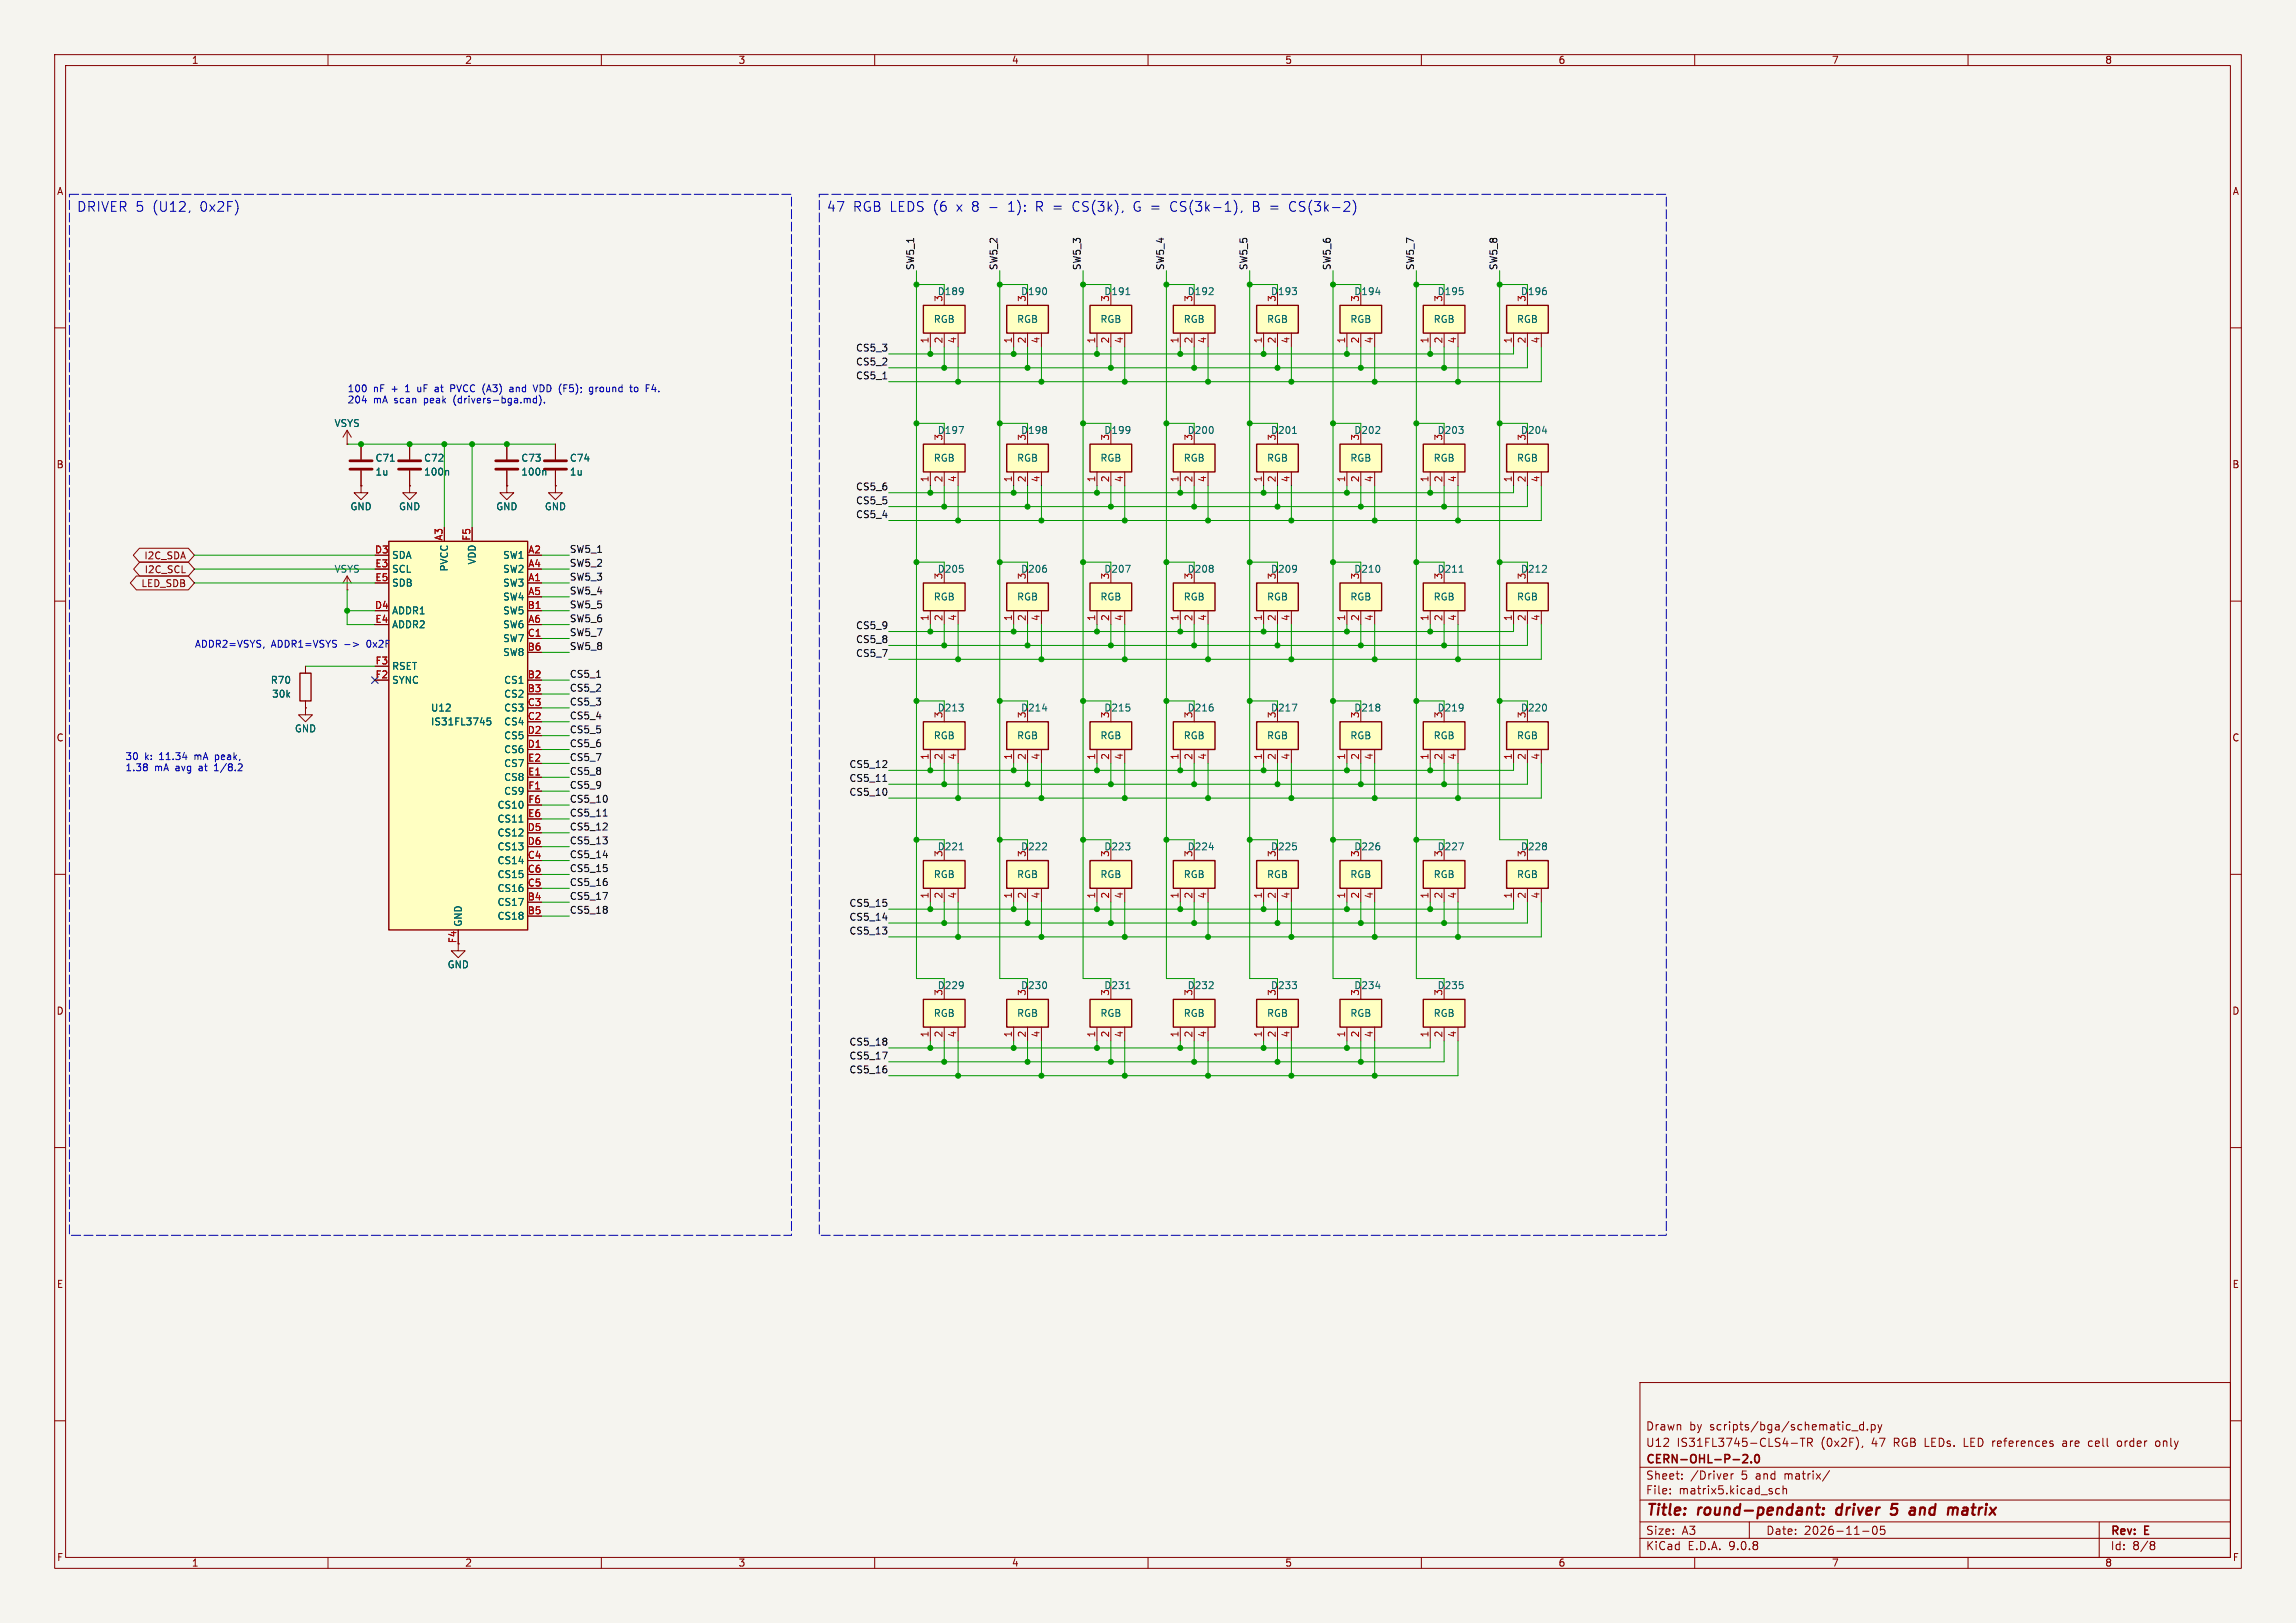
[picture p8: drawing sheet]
<svg xmlns="http://www.w3.org/2000/svg" width="420mm" height="297mm" viewBox="0 0 420 297" stroke-linecap="round" stroke-linejoin="round" font-family="sans-serif">
<defs><g id="words">
<g font-size="2.8" fill="#840000">
<text x="301" y="277.9">Title:</text>
<text x="310.6" y="277.9">round-pendant:</text>
<text x="336.8" y="277.9">driver</text>
<text x="347.6" y="277.9">5</text>
<text x="351.8" y="277.9">and</text>
<text x="359.6" y="277.9">matrix</text>
</g>
<g font-size="2.5" fill="#0000c2">
<text x="14" y="39">DRIVER 5</text>
<text x="27.9" y="39">(U12,</text>
<text x="36.6" y="39">0x2F)</text>
<text x="151.1" y="39">47</text>
<text x="156" y="39">RGB LEDS (6</text>
<text x="175.1" y="39">x 8</text>
<text x="181.1" y="39">-</text>
<text x="184.8" y="39">1):</text>
<text x="190" y="39">R =</text>
<text x="196.8" y="39">CS(3k),</text>
<text x="208.1" y="39">G =</text>
<text x="215" y="39">CS(3k-1),</text>
<text x="230.2" y="39">B =</text>
<text x="237.1" y="39">CS(3k-2)</text>
</g>
<g font-size="2.1" fill="#840000">
<text x="301" y="262">Drawn</text>
<text x="309" y="262">by</text>
<text x="312.8" y="262">scripts/bga/schematic_d.py</text>
<text x="301" y="268.2">CERN-OHL-P-2.0</text>
<text x="301" y="265">U12</text>
<text x="306.7" y="265">IS31FL3745-CLS4-TR</text>
<text x="333.2" y="265">(0x2F),</text>
<text x="342.5" y="265">47</text>
<text x="346.7" y="265">RGB LEDs.</text>
<text x="359.8" y="265">LED references</text>
<text x="378.2" y="265">are</text>
<text x="383" y="265">cell</text>
<text x="388.5" y="265">order</text>
<text x="395.6" y="265">only</text>
<text x="301" y="273.7">File:</text>
<text x="301" y="271">Sheet:</text>
<text x="307.1" y="273.7">matrix5.kicad_sch</text>
<text x="309.2" y="271">/Driver</text>
<text x="318.6" y="271">5</text>
<text x="321.3" y="271">and</text>
<text x="326.7" y="271">matrix/</text>
<text x="301" y="281.1">Size:</text>
<text x="307.6" y="281.1">A3</text>
<text x="323" y="281.1">Date:</text>
<text x="330" y="281.1">2026-11-05</text>
<text x="386" y="281.3">Rev:</text>
<text x="392.4" y="281.3">E</text>
<text x="301" y="283.9">KiCad</text>
<text x="308.7" y="283.9">E.D.A.</text>
<text x="316.3" y="283.9">9.0.8</text>
<text x="386" y="283.9">Id:</text>
<text x="390.1" y="283.9">8/8</text>
</g>
<g font-size="1.8" fill="#840000">
<text x="35" y="11.9">1</text>
<text x="85" y="11.9">2</text>
<text x="135" y="11.9">3</text>
<text x="185" y="11.9">4</text>
<text x="235" y="11.9">5</text>
<text x="285" y="11.9">6</text>
<text x="335" y="11.9">7</text>
<text x="385" y="11.9">8</text>
<text x="10.3" y="35.9">A</text>
<text x="408.3" y="35.9">A</text>
<text x="10.3" y="85.9">B</text>
<text x="408.2" y="85.9">B</text>
<text x="25.8" y="107.6">LED_SDB</text>
<text x="26.3" y="102.6">I2C_SDA</text>
<text x="26.4" y="105.1">I2C_SCL</text>
<text x="10.3" y="135.9">C</text>
<text x="408.2" y="135.9">C</text>
<text x="10.3" y="185.9">D</text>
<text x="408.2" y="185.9">D</text>
<text x="10.3" y="235.9">E</text>
<text x="408.3" y="235.9">E</text>
<text x="10.3" y="285.9">F</text>
<text x="35" y="286.9">1</text>
<text x="85" y="286.9">2</text>
<text x="135" y="286.9">3</text>
<text x="185" y="286.9">4</text>
<text x="235" y="286.9">5</text>
<text x="285" y="286.9">6</text>
<text x="335" y="286.9">7</text>
<text x="385" y="286.9">8</text>
<text x="408.3" y="285.9">F</text>
</g>
<g font-size="1.8" fill="#0f0f0f">
<text x="167.3" y="49.5" transform="rotate(-90 167.3 49.5)">SW5_1</text>
<text x="182.5" y="49.5" transform="rotate(-90 182.5 49.5)">SW5_2</text>
<text x="197.8" y="49.5" transform="rotate(-90 197.8 49.5)">SW5_3</text>
<text x="213" y="49.5" transform="rotate(-90 213 49.5)">SW5_4</text>
<text x="228.3" y="49.5" transform="rotate(-90 228.3 49.5)">SW5_5</text>
<text x="243.5" y="49.5" transform="rotate(-90 243.5 49.5)">SW5_6</text>
<text x="258.7" y="49.5" transform="rotate(-90 258.7 49.5)">SW5_7</text>
<text x="274" y="49.5" transform="rotate(-90 274 49.5)">SW5_8</text>
<text x="156.5" y="64.4">CS5_3</text>
<text x="156.5" y="67">CS5_2</text>
<text x="156.5" y="69.5">CS5_1</text>
<text x="156.5" y="89.8">CS5_6</text>
<text x="156.5" y="94.9">CS5_4</text>
<text x="156.5" y="92.4">CS5_5</text>
<text x="104.1" y="101.3">SW5_1</text>
<text x="104.1" y="106.3">SW5_3</text>
<text x="104.1" y="103.8">SW5_2</text>
<text x="104.1" y="114">SW5_6</text>
<text x="104.1" y="111.4">SW5_5</text>
<text x="104.1" y="108.9">SW5_4</text>
<text x="104.1" y="119">SW5_8</text>
<text x="104.1" y="116.5">SW5_7</text>
<text x="156.5" y="115.2">CS5_9</text>
<text x="156.5" y="117.8">CS5_8</text>
<text x="104.1" y="124.1">CS5_1</text>
<text x="156.5" y="120.3">CS5_7</text>
<text x="104.1" y="129.2">CS5_3</text>
<text x="104.1" y="126.7">CS5_2</text>
<text x="104.1" y="131.7">CS5_4</text>
<text x="104.1" y="136.8">CS5_6</text>
<text x="104.1" y="134.3">CS5_5</text>
<text x="104.1" y="139.4">CS5_7</text>
<text x="104.1" y="141.9">CS5_8</text>
<text x="155.3" y="140.6">CS5_12</text>
<text x="155.3" y="143.2">CS5_11</text>
<text x="104.1" y="149.5">CS5_11</text>
<text x="104.1" y="147">CS5_10</text>
<text x="104.1" y="144.4">CS5_9</text>
<text x="155.3" y="145.7">CS5_10</text>
<text x="104.1" y="154.6">CS5_13</text>
<text x="104.1" y="152.1">CS5_12</text>
<text x="104.1" y="157.1">CS5_14</text>
<text x="104.1" y="159.7">CS5_15</text>
<text x="104.1" y="164.8">CS5_17</text>
<text x="104.1" y="167.3">CS5_18</text>
<text x="104.1" y="162.2">CS5_16</text>
<text x="155.3" y="166">CS5_15</text>
<text x="155.3" y="168.6">CS5_14</text>
<text x="155.3" y="171.1">CS5_13</text>
<text x="155.3" y="191.4">CS5_18</text>
<text x="155.3" y="196.5">CS5_16</text>
<text x="155.3" y="194">CS5_17</text>
</g>
<g font-size="1.8" fill="#006464">
<text x="170.7" y="59.3">RGB</text>
<text x="171.4" y="54.2">D189</text>
<text x="172.5" y="55.3" transform="rotate(-90 172.5 55.3)">3</text>
<text x="186" y="59.3">RGB</text>
<text x="186.7" y="54.2">D190</text>
<text x="187.7" y="55.3" transform="rotate(-90 187.7 55.3)">3</text>
<text x="201.2" y="59.3">RGB</text>
<text x="201.9" y="54.2">D191</text>
<text x="202.9" y="55.3" transform="rotate(-90 202.9 55.3)">3</text>
<text x="216.4" y="59.3">RGB</text>
<text x="217.2" y="54.2">D192</text>
<text x="218.2" y="55.3" transform="rotate(-90 218.2 55.3)">3</text>
<text x="231.7" y="59.3">RGB</text>
<text x="232.4" y="54.2">D193</text>
<text x="233.4" y="55.3" transform="rotate(-90 233.4 55.3)">3</text>
<text x="246.9" y="59.3">RGB</text>
<text x="247.6" y="54.2">D194</text>
<text x="248.7" y="55.3" transform="rotate(-90 248.7 55.3)">3</text>
<text x="262.2" y="59.3">RGB</text>
<text x="262.9" y="54.2">D195</text>
<text x="263.9" y="55.3" transform="rotate(-90 263.9 55.3)">3</text>
<text x="277.4" y="59.3">RGB</text>
<text x="278.1" y="54.2">D196</text>
<text x="279.1" y="55.3" transform="rotate(-90 279.1 55.3)">3</text>
<text x="61.1" y="78.3">VSYS</text>
<text x="171.4" y="79.6">D197</text>
<text x="172.5" y="80.7" transform="rotate(-90 172.5 80.7)">3</text>
<text x="186.7" y="79.6">D198</text>
<text x="187.7" y="80.7" transform="rotate(-90 187.7 80.7)">3</text>
<text x="201.9" y="79.6">D199</text>
<text x="202.9" y="80.7" transform="rotate(-90 202.9 80.7)">3</text>
<text x="217.2" y="79.6">D200</text>
<text x="218.2" y="80.7" transform="rotate(-90 218.2 80.7)">3</text>
<text x="232.4" y="79.6">D201</text>
<text x="233.4" y="80.7" transform="rotate(-90 233.4 80.7)">3</text>
<text x="247.6" y="79.6">D202</text>
<text x="248.7" y="80.7" transform="rotate(-90 248.7 80.7)">3</text>
<text x="262.9" y="79.6">D203</text>
<text x="263.9" y="80.7" transform="rotate(-90 263.9 80.7)">3</text>
<text x="278.1" y="79.6">D204</text>
<text x="279.1" y="80.7" transform="rotate(-90 279.1 80.7)">3</text>
<text x="68.6" y="87.2">1u</text>
<text x="68.6" y="84.7">C71</text>
<text x="77.5" y="87.2">100n</text>
<text x="77.5" y="84.7">C72</text>
<text x="95.3" y="87.2">100n</text>
<text x="95.3" y="84.7">C73</text>
<text x="104.1" y="87.2">1u</text>
<text x="104.1" y="84.7">C74</text>
<text x="170.7" y="84.7">RGB</text>
<text x="186" y="84.7">RGB</text>
<text x="201.2" y="84.7">RGB</text>
<text x="216.4" y="84.7">RGB</text>
<text x="231.7" y="84.7">RGB</text>
<text x="246.9" y="84.7">RGB</text>
<text x="262.2" y="84.7">RGB</text>
<text x="277.4" y="84.7">RGB</text>
<text x="64" y="93.6">GND</text>
<text x="72.9" y="93.6">GND</text>
<text x="90.7" y="93.6">GND</text>
<text x="99.6" y="93.6">GND</text>
<text x="61.1" y="105">VSYS</text>
<text x="71.6" y="102.5">SDA</text>
<text x="71.6" y="105">SCL</text>
<text x="71.6" y="107.5">SDB</text>
<text x="82.1" y="104.7" transform="rotate(-90 82.1 104.7)">PVCC</text>
<text x="87.2" y="103.4" transform="rotate(-90 87.2 103.4)">VDD</text>
<text x="91.9" y="102.5">SW1</text>
<text x="91.9" y="105">SW2</text>
<text x="91.9" y="107.5">SW3</text>
<text x="171.4" y="105">D205</text>
<text x="172.5" y="106.1" transform="rotate(-90 172.5 106.1)">3</text>
<text x="186.7" y="105">D206</text>
<text x="187.7" y="106.1" transform="rotate(-90 187.7 106.1)">3</text>
<text x="201.9" y="105">D207</text>
<text x="202.9" y="106.1" transform="rotate(-90 202.9 106.1)">3</text>
<text x="217.2" y="105">D208</text>
<text x="218.2" y="106.1" transform="rotate(-90 218.2 106.1)">3</text>
<text x="232.4" y="105">D209</text>
<text x="233.4" y="106.1" transform="rotate(-90 233.4 106.1)">3</text>
<text x="247.6" y="105">D210</text>
<text x="248.7" y="106.1" transform="rotate(-90 248.7 106.1)">3</text>
<text x="262.9" y="105">D211</text>
<text x="263.9" y="106.1" transform="rotate(-90 263.9 106.1)">3</text>
<text x="278.1" y="105">D212</text>
<text x="279.1" y="106.1" transform="rotate(-90 279.1 106.1)">3</text>
<text x="71.6" y="112.6">ADDR1</text>
<text x="91.9" y="110.1">SW4</text>
<text x="91.9" y="112.6">SW5</text>
<text x="170.7" y="110.1">RGB</text>
<text x="186" y="110.1">RGB</text>
<text x="201.2" y="110.1">RGB</text>
<text x="216.4" y="110.1">RGB</text>
<text x="231.7" y="110.1">RGB</text>
<text x="246.9" y="110.1">RGB</text>
<text x="262.2" y="110.1">RGB</text>
<text x="277.4" y="110.1">RGB</text>
<text x="71.6" y="115.2">ADDR2</text>
<text x="91.9" y="115.2">SW6</text>
<text x="91.9" y="117.7">SW7</text>
<text x="49.4" y="125.3">R70</text>
<text x="71.6" y="122.8">RSET</text>
<text x="71.6" y="125.3">SYNC</text>
<text x="91.9" y="120.2">SW8</text>
<text x="92.1" y="125.3">CS1</text>
<text x="49.7" y="127.9">30k</text>
<text x="78.7" y="130.4">U12</text>
<text x="92.1" y="127.9">CS2</text>
<text x="92.1" y="130.4">CS3</text>
<text x="171.4" y="130.4">D213</text>
<text x="172.5" y="131.5" transform="rotate(-90 172.5 131.5)">3</text>
<text x="186.7" y="130.4">D214</text>
<text x="187.7" y="131.5" transform="rotate(-90 187.7 131.5)">3</text>
<text x="201.9" y="130.4">D215</text>
<text x="202.9" y="131.5" transform="rotate(-90 202.9 131.5)">3</text>
<text x="217.2" y="130.4">D216</text>
<text x="218.2" y="131.5" transform="rotate(-90 218.2 131.5)">3</text>
<text x="232.4" y="130.4">D217</text>
<text x="233.4" y="131.5" transform="rotate(-90 233.4 131.5)">3</text>
<text x="247.6" y="130.4">D218</text>
<text x="248.7" y="131.5" transform="rotate(-90 248.7 131.5)">3</text>
<text x="262.9" y="130.4">D219</text>
<text x="263.9" y="131.5" transform="rotate(-90 263.9 131.5)">3</text>
<text x="278.1" y="130.4">D220</text>
<text x="279.1" y="131.5" transform="rotate(-90 279.1 131.5)">3</text>
<text x="53.8" y="134.2">GND</text>
<text x="78.7" y="132.9">IS31FL3745</text>
<text x="92.1" y="132.9">CS4</text>
<text x="92.1" y="135.5">CS5</text>
<text x="170.7" y="135.5">RGB</text>
<text x="186" y="135.5">RGB</text>
<text x="201.2" y="135.5">RGB</text>
<text x="216.4" y="135.5">RGB</text>
<text x="231.7" y="135.5">RGB</text>
<text x="246.9" y="135.5">RGB</text>
<text x="262.2" y="135.5">RGB</text>
<text x="277.4" y="135.5">RGB</text>
<text x="92.1" y="138">CS6</text>
<text x="92.1" y="140.6">CS7</text>
<text x="92.1" y="143.1">CS8</text>
<text x="90.9" y="148.2">CS10</text>
<text x="92.1" y="145.6">CS9</text>
<text x="90.9" y="150.7">CS11</text>
<text x="90.9" y="153.3">CS12</text>
<text x="90.9" y="155.8">CS13</text>
<text x="171.4" y="155.8">D221</text>
<text x="186.7" y="155.8">D222</text>
<text x="201.9" y="155.8">D223</text>
<text x="217.2" y="155.8">D224</text>
<text x="232.4" y="155.8">D225</text>
<text x="247.6" y="155.8">D226</text>
<text x="262.9" y="155.8">D227</text>
<text x="278.1" y="155.8">D228</text>
<text x="90.9" y="158.3">CS14</text>
<text x="90.9" y="160.9">CS15</text>
<text x="170.7" y="160.9">RGB</text>
<text x="172.5" y="156.9" transform="rotate(-90 172.5 156.9)">3</text>
<text x="186" y="160.9">RGB</text>
<text x="187.7" y="156.9" transform="rotate(-90 187.7 156.9)">3</text>
<text x="201.2" y="160.9">RGB</text>
<text x="202.9" y="156.9" transform="rotate(-90 202.9 156.9)">3</text>
<text x="216.4" y="160.9">RGB</text>
<text x="218.2" y="156.9" transform="rotate(-90 218.2 156.9)">3</text>
<text x="231.7" y="160.9">RGB</text>
<text x="233.4" y="156.9" transform="rotate(-90 233.4 156.9)">3</text>
<text x="246.9" y="160.9">RGB</text>
<text x="248.7" y="156.9" transform="rotate(-90 248.7 156.9)">3</text>
<text x="262.2" y="160.9">RGB</text>
<text x="263.9" y="156.9" transform="rotate(-90 263.9 156.9)">3</text>
<text x="277.4" y="160.9">RGB</text>
<text x="279.1" y="156.9" transform="rotate(-90 279.1 156.9)">3</text>
<text x="90.9" y="163.4">CS16</text>
<text x="90.9" y="166">CS17</text>
<text x="84.7" y="169.7" transform="rotate(-90 84.7 169.7)">GND</text>
<text x="90.9" y="168.5">CS18</text>
<text x="81.8" y="177.4">GND</text>
<text x="171.4" y="181.2">D229</text>
<text x="172.5" y="182.3" transform="rotate(-90 172.5 182.3)">3</text>
<text x="186.7" y="181.2">D230</text>
<text x="187.7" y="182.3" transform="rotate(-90 187.7 182.3)">3</text>
<text x="201.9" y="181.2">D231</text>
<text x="202.9" y="182.3" transform="rotate(-90 202.9 182.3)">3</text>
<text x="217.2" y="181.2">D232</text>
<text x="218.2" y="182.3" transform="rotate(-90 218.2 182.3)">3</text>
<text x="232.4" y="181.2">D233</text>
<text x="233.4" y="182.3" transform="rotate(-90 233.4 182.3)">3</text>
<text x="247.6" y="181.2">D234</text>
<text x="248.7" y="182.3" transform="rotate(-90 248.7 182.3)">3</text>
<text x="262.9" y="181.2">D235</text>
<text x="263.9" y="182.3" transform="rotate(-90 263.9 182.3)">3</text>
<text x="170.7" y="186.3">RGB</text>
<text x="186" y="186.3">RGB</text>
<text x="201.2" y="186.3">RGB</text>
<text x="216.4" y="186.3">RGB</text>
<text x="231.7" y="186.3">RGB</text>
<text x="246.9" y="186.3">RGB</text>
<text x="262.2" y="186.3">RGB</text>
</g>
<g font-size="1.8" fill="#a90000">
<text x="169.9" y="62.9" transform="rotate(-90 169.9 62.9)">1</text>
<text x="172.5" y="62.9" transform="rotate(-90 172.5 62.9)">2</text>
<text x="175" y="62.9" transform="rotate(-90 175 62.9)">4</text>
<text x="185.2" y="62.9" transform="rotate(-90 185.2 62.9)">1</text>
<text x="187.7" y="62.9" transform="rotate(-90 187.7 62.9)">2</text>
<text x="190.2" y="62.9" transform="rotate(-90 190.2 62.9)">4</text>
<text x="200.4" y="62.9" transform="rotate(-90 200.4 62.9)">1</text>
<text x="202.9" y="62.9" transform="rotate(-90 202.9 62.9)">2</text>
<text x="205.5" y="62.9" transform="rotate(-90 205.5 62.9)">4</text>
<text x="215.6" y="62.9" transform="rotate(-90 215.6 62.9)">1</text>
<text x="218.2" y="62.9" transform="rotate(-90 218.2 62.9)">2</text>
<text x="220.7" y="62.9" transform="rotate(-90 220.7 62.9)">4</text>
<text x="230.9" y="62.9" transform="rotate(-90 230.9 62.9)">1</text>
<text x="233.4" y="62.9" transform="rotate(-90 233.4 62.9)">2</text>
<text x="236" y="62.9" transform="rotate(-90 236 62.9)">4</text>
<text x="246.1" y="62.9" transform="rotate(-90 246.1 62.9)">1</text>
<text x="248.7" y="62.9" transform="rotate(-90 248.7 62.9)">2</text>
<text x="251.2" y="62.9" transform="rotate(-90 251.2 62.9)">4</text>
<text x="261.4" y="62.9" transform="rotate(-90 261.4 62.9)">1</text>
<text x="263.9" y="62.9" transform="rotate(-90 263.9 62.9)">2</text>
<text x="266.4" y="62.9" transform="rotate(-90 266.4 62.9)">4</text>
<text x="276.6" y="62.9" transform="rotate(-90 276.6 62.9)">1</text>
<text x="279.1" y="62.9" transform="rotate(-90 279.1 62.9)">2</text>
<text x="281.7" y="62.9" transform="rotate(-90 281.7 62.9)">4</text>
<text x="169.9" y="88.3" transform="rotate(-90 169.9 88.3)">1</text>
<text x="172.5" y="88.3" transform="rotate(-90 172.5 88.3)">2</text>
<text x="175" y="88.3" transform="rotate(-90 175 88.3)">4</text>
<text x="185.2" y="88.3" transform="rotate(-90 185.2 88.3)">1</text>
<text x="187.7" y="88.3" transform="rotate(-90 187.7 88.3)">2</text>
<text x="190.2" y="88.3" transform="rotate(-90 190.2 88.3)">4</text>
<text x="200.4" y="88.3" transform="rotate(-90 200.4 88.3)">1</text>
<text x="202.9" y="88.3" transform="rotate(-90 202.9 88.3)">2</text>
<text x="205.5" y="88.3" transform="rotate(-90 205.5 88.3)">4</text>
<text x="215.6" y="88.3" transform="rotate(-90 215.6 88.3)">1</text>
<text x="218.2" y="88.3" transform="rotate(-90 218.2 88.3)">2</text>
<text x="220.7" y="88.3" transform="rotate(-90 220.7 88.3)">4</text>
<text x="230.9" y="88.3" transform="rotate(-90 230.9 88.3)">1</text>
<text x="233.4" y="88.3" transform="rotate(-90 233.4 88.3)">2</text>
<text x="236" y="88.3" transform="rotate(-90 236 88.3)">4</text>
<text x="246.1" y="88.3" transform="rotate(-90 246.1 88.3)">1</text>
<text x="248.7" y="88.3" transform="rotate(-90 248.7 88.3)">2</text>
<text x="251.2" y="88.3" transform="rotate(-90 251.2 88.3)">4</text>
<text x="261.4" y="88.3" transform="rotate(-90 261.4 88.3)">1</text>
<text x="263.9" y="88.3" transform="rotate(-90 263.9 88.3)">2</text>
<text x="266.4" y="88.3" transform="rotate(-90 266.4 88.3)">4</text>
<text x="276.6" y="88.3" transform="rotate(-90 276.6 88.3)">1</text>
<text x="279.1" y="88.3" transform="rotate(-90 279.1 88.3)">2</text>
<text x="281.7" y="88.3" transform="rotate(-90 281.7 88.3)">4</text>
<text x="68.5" y="101.3">D3</text>
<text x="81" y="99" transform="rotate(-90 81 99)">A3</text>
<text x="86.1" y="99" transform="rotate(-90 86.1 99)">F5</text>
<text x="96.5" y="101.3">A2</text>
<text x="68.6" y="103.9">E3</text>
<text x="68.6" y="106.4">E5</text>
<text x="96.5" y="103.9">A4</text>
<text x="96.5" y="106.4">A1</text>
<text x="68.5" y="111.5">D4</text>
<text x="96.4" y="111.5">B1</text>
<text x="96.5" y="109">A5</text>
<text x="169.9" y="113.7" transform="rotate(-90 169.9 113.7)">1</text>
<text x="172.5" y="113.7" transform="rotate(-90 172.5 113.7)">2</text>
<text x="175" y="113.7" transform="rotate(-90 175 113.7)">4</text>
<text x="185.2" y="113.7" transform="rotate(-90 185.2 113.7)">1</text>
<text x="187.7" y="113.7" transform="rotate(-90 187.7 113.7)">2</text>
<text x="190.2" y="113.7" transform="rotate(-90 190.2 113.7)">4</text>
<text x="200.4" y="113.7" transform="rotate(-90 200.4 113.7)">1</text>
<text x="202.9" y="113.7" transform="rotate(-90 202.9 113.7)">2</text>
<text x="205.5" y="113.7" transform="rotate(-90 205.5 113.7)">4</text>
<text x="215.6" y="113.7" transform="rotate(-90 215.6 113.7)">1</text>
<text x="218.2" y="113.7" transform="rotate(-90 218.2 113.7)">2</text>
<text x="220.7" y="113.7" transform="rotate(-90 220.7 113.7)">4</text>
<text x="230.9" y="113.7" transform="rotate(-90 230.9 113.7)">1</text>
<text x="233.4" y="113.7" transform="rotate(-90 233.4 113.7)">2</text>
<text x="236" y="113.7" transform="rotate(-90 236 113.7)">4</text>
<text x="246.1" y="113.7" transform="rotate(-90 246.1 113.7)">1</text>
<text x="248.7" y="113.7" transform="rotate(-90 248.7 113.7)">2</text>
<text x="251.2" y="113.7" transform="rotate(-90 251.2 113.7)">4</text>
<text x="261.4" y="113.7" transform="rotate(-90 261.4 113.7)">1</text>
<text x="263.9" y="113.7" transform="rotate(-90 263.9 113.7)">2</text>
<text x="266.4" y="113.7" transform="rotate(-90 266.4 113.7)">4</text>
<text x="276.6" y="113.7" transform="rotate(-90 276.6 113.7)">1</text>
<text x="279.1" y="113.7" transform="rotate(-90 279.1 113.7)">2</text>
<text x="281.7" y="113.7" transform="rotate(-90 281.7 113.7)">4</text>
<text x="68.6" y="114">E4</text>
<text x="96.4" y="116.6">C1</text>
<text x="96.4" y="119.1">B6</text>
<text x="96.5" y="114">A6</text>
<text x="68.6" y="121.7">F3</text>
<text x="68.6" y="124.2">F2</text>
<text x="96.4" y="124.2">B2</text>
<text x="96.4" y="126.7">B3</text>
<text x="96.4" y="129.3">C3</text>
<text x="96.4" y="131.8">C2</text>
<text x="96.4" y="134.4">D2</text>
<text x="96.4" y="136.9">D1</text>
<text x="96.5" y="139.4">E2</text>
<text x="96.5" y="142">E1</text>
<text x="169.9" y="139.1" transform="rotate(-90 169.9 139.1)">1</text>
<text x="172.5" y="139.1" transform="rotate(-90 172.5 139.1)">2</text>
<text x="175" y="139.1" transform="rotate(-90 175 139.1)">4</text>
<text x="185.2" y="139.1" transform="rotate(-90 185.2 139.1)">1</text>
<text x="187.7" y="139.1" transform="rotate(-90 187.7 139.1)">2</text>
<text x="190.2" y="139.1" transform="rotate(-90 190.2 139.1)">4</text>
<text x="200.4" y="139.1" transform="rotate(-90 200.4 139.1)">1</text>
<text x="202.9" y="139.1" transform="rotate(-90 202.9 139.1)">2</text>
<text x="205.5" y="139.1" transform="rotate(-90 205.5 139.1)">4</text>
<text x="215.6" y="139.1" transform="rotate(-90 215.6 139.1)">1</text>
<text x="218.2" y="139.1" transform="rotate(-90 218.2 139.1)">2</text>
<text x="220.7" y="139.1" transform="rotate(-90 220.7 139.1)">4</text>
<text x="230.9" y="139.1" transform="rotate(-90 230.9 139.1)">1</text>
<text x="233.4" y="139.1" transform="rotate(-90 233.4 139.1)">2</text>
<text x="236" y="139.1" transform="rotate(-90 236 139.1)">4</text>
<text x="246.1" y="139.1" transform="rotate(-90 246.1 139.1)">1</text>
<text x="248.7" y="139.1" transform="rotate(-90 248.7 139.1)">2</text>
<text x="251.2" y="139.1" transform="rotate(-90 251.2 139.1)">4</text>
<text x="261.4" y="139.1" transform="rotate(-90 261.4 139.1)">1</text>
<text x="263.9" y="139.1" transform="rotate(-90 263.9 139.1)">2</text>
<text x="266.4" y="139.1" transform="rotate(-90 266.4 139.1)">4</text>
<text x="276.6" y="139.1" transform="rotate(-90 276.6 139.1)">1</text>
<text x="279.1" y="139.1" transform="rotate(-90 279.1 139.1)">2</text>
<text x="281.7" y="139.1" transform="rotate(-90 281.7 139.1)">4</text>
<text x="96.5" y="149.6">E6</text>
<text x="96.5" y="144.5">F1</text>
<text x="96.5" y="147.1">F6</text>
<text x="96.4" y="152.1">D5</text>
<text x="96.4" y="154.7">D6</text>
<text x="96.4" y="157.2">C4</text>
<text x="96.4" y="159.8">C6</text>
<text x="96.4" y="162.3">C5</text>
<text x="96.4" y="164.8">B4</text>
<text x="96.4" y="167.4">B5</text>
<text x="169.9" y="164.5" transform="rotate(-90 169.9 164.5)">1</text>
<text x="172.5" y="164.5" transform="rotate(-90 172.5 164.5)">2</text>
<text x="175" y="164.5" transform="rotate(-90 175 164.5)">4</text>
<text x="185.2" y="164.5" transform="rotate(-90 185.2 164.5)">1</text>
<text x="187.7" y="164.5" transform="rotate(-90 187.7 164.5)">2</text>
<text x="190.2" y="164.5" transform="rotate(-90 190.2 164.5)">4</text>
<text x="200.4" y="164.5" transform="rotate(-90 200.4 164.5)">1</text>
<text x="202.9" y="164.5" transform="rotate(-90 202.9 164.5)">2</text>
<text x="205.5" y="164.5" transform="rotate(-90 205.5 164.5)">4</text>
<text x="215.6" y="164.5" transform="rotate(-90 215.6 164.5)">1</text>
<text x="218.2" y="164.5" transform="rotate(-90 218.2 164.5)">2</text>
<text x="220.7" y="164.5" transform="rotate(-90 220.7 164.5)">4</text>
<text x="230.9" y="164.5" transform="rotate(-90 230.9 164.5)">1</text>
<text x="233.4" y="164.5" transform="rotate(-90 233.4 164.5)">2</text>
<text x="236" y="164.5" transform="rotate(-90 236 164.5)">4</text>
<text x="246.1" y="164.5" transform="rotate(-90 246.1 164.5)">1</text>
<text x="248.7" y="164.5" transform="rotate(-90 248.7 164.5)">2</text>
<text x="251.2" y="164.5" transform="rotate(-90 251.2 164.5)">4</text>
<text x="261.4" y="164.5" transform="rotate(-90 261.4 164.5)">1</text>
<text x="263.9" y="164.5" transform="rotate(-90 263.9 164.5)">2</text>
<text x="266.4" y="164.5" transform="rotate(-90 266.4 164.5)">4</text>
<text x="276.6" y="164.5" transform="rotate(-90 276.6 164.5)">1</text>
<text x="279.1" y="164.5" transform="rotate(-90 279.1 164.5)">2</text>
<text x="281.7" y="164.5" transform="rotate(-90 281.7 164.5)">4</text>
<text x="83.6" y="172.7" transform="rotate(-90 83.6 172.7)">F4</text>
<text x="169.9" y="189.9" transform="rotate(-90 169.9 189.9)">1</text>
<text x="172.5" y="189.9" transform="rotate(-90 172.5 189.9)">2</text>
<text x="175" y="189.9" transform="rotate(-90 175 189.9)">4</text>
<text x="185.2" y="189.9" transform="rotate(-90 185.2 189.9)">1</text>
<text x="187.7" y="189.9" transform="rotate(-90 187.7 189.9)">2</text>
<text x="190.2" y="189.9" transform="rotate(-90 190.2 189.9)">4</text>
<text x="200.4" y="189.9" transform="rotate(-90 200.4 189.9)">1</text>
<text x="202.9" y="189.9" transform="rotate(-90 202.9 189.9)">2</text>
<text x="205.5" y="189.9" transform="rotate(-90 205.5 189.9)">4</text>
<text x="215.6" y="189.9" transform="rotate(-90 215.6 189.9)">1</text>
<text x="218.2" y="189.9" transform="rotate(-90 218.2 189.9)">2</text>
<text x="220.7" y="189.9" transform="rotate(-90 220.7 189.9)">4</text>
<text x="230.9" y="189.9" transform="rotate(-90 230.9 189.9)">1</text>
<text x="233.4" y="189.9" transform="rotate(-90 233.4 189.9)">2</text>
<text x="236" y="189.9" transform="rotate(-90 236 189.9)">4</text>
<text x="246.1" y="189.9" transform="rotate(-90 246.1 189.9)">1</text>
<text x="248.7" y="189.9" transform="rotate(-90 248.7 189.9)">2</text>
<text x="251.2" y="189.9" transform="rotate(-90 251.2 189.9)">4</text>
<text x="261.4" y="189.9" transform="rotate(-90 261.4 189.9)">1</text>
<text x="263.9" y="189.9" transform="rotate(-90 263.9 189.9)">2</text>
<text x="266.4" y="189.9" transform="rotate(-90 266.4 189.9)">4</text>
</g>
<g font-size="1.8" fill="#0000c2">
<text x="63.5" y="72">100</text>
<text x="68.3" y="72">nF</text>
<text x="71.7" y="72">+</text>
<text x="74.5" y="72">1</text>
<text x="76.8" y="72">uF</text>
<text x="80.2" y="72">at</text>
<text x="83.3" y="72">PVCC (A3)</text>
<text x="94.5" y="72">and</text>
<text x="99.1" y="72">VDD (F5);</text>
<text x="109.7" y="72">ground</text>
<text x="117.4" y="72">to</text>
<text x="120.4" y="72">F4.</text>
<text x="63.5" y="74">204</text>
<text x="68.3" y="74">mA</text>
<text x="72.3" y="74">scan</text>
<text x="77.8" y="74">peak</text>
<text x="83.4" y="74">(drivers-bga.md).</text>
<text x="35.6" y="118.7">ADDR2=VSYS,</text>
<text x="49.6" y="118.7">ADDR1=VSYS</text>
<text x="67.4" y="118.7">0x2F</text>
<text x="22.9" y="139.3">30</text>
<text x="22.9" y="141.3">1.38</text>
<text x="26.4" y="139.3">k:</text>
<text x="28.3" y="141.3">mA</text>
<text x="29.3" y="139.3">11.34</text>
<text x="32.2" y="141.3">avg</text>
<text x="35.9" y="139.3">mA</text>
<text x="36.7" y="141.3">at</text>
<text x="39.7" y="141.3">1/8.2</text>
<text x="39.8" y="139.3">peak,</text>
</g>
</g></defs>
<path d="M0 0h420v297h-420z" fill="#f5f4ef" stroke="#f5f4ef" stroke-width=".18"/>
<g fill="none" stroke="#840000" stroke-width=".18">
<path d="M10 10h400v277h-400zM12 12h396v273h-396zM60 10v2M110 10v2M160 10v2M210 10v2M260 10v2M310 10v2M360 10v2M10 60h2M408 60h2M10 110h2"/>
<path d="M408 110h2M10 160h2M408 160h2M10 210h2M408 210h2M300 253h108v32h-108zM10 260h2M300 278.5h108M300 274.5h108M300 268.5h108M305.5 273.2v.2M305.5 272.5v.1"/>
<path d="M307.7 270.5v.2M307.7 269.8v.1M316.7 269.7v1M317.1 269.7l-.3 .1-.1 .2M320 278.5v3M325.5 272.5l-.4-.1-.3 .3v.4l.1 .2h.6M326.2 272.5l.2-.1 .3 .1 .1 .9M326.2 271.9v1.5M327.7 264.1h1.1M329.3 263.2h.9M329.7 263.2v1.5M330.7 264l.7-.1 .1-.2-.1-.4-.2-.1h-.5v1.5"/>
<path d="M331 264l.5 .7M334.7 269.1l-1.3 1.9M338.7 261.8h1.2M340.7 264.6l-.1 .3M340.9 260.2v1.5M340.9 260.8l-.5-.1-.2 .3v.4l.1 .2h.6M341.6 261.5v.2M342.3 260.8l.4-.1 .3 .3v.4l-.1 .2h-.6M342.3 260.7v1.5M342.7 279.4l.2-.1a.8 .8 0 0 1 .5 .7 .8 .8 0 0 1-.5 .8l-.2-.2-.2-.4zM343.5 260.7l.4 1M343.9 261.7l-.4 .5"/>
<path d="M344.2 260.7l-.3 1M344.7 279.3h-.7l-.1 .7 .3-.1h.5l.1 .2-.1 .5-.2 .2-.6-.2M377.8 263.7l-.4 .1M377.9 264.1h-.4a.29 .29 0 0 0-.2 .3 .29 .29 0 0 0 .2 .3h.4M382.6 263.7l-.4 .1-.2 .2 .1 .5 .5 .2M384 278.5v6.5M387.9 263.8l-.3-.1-.3 .3v.4l.1 .2h.5M395 263.8l-.4-.1-.3 .3v.4l.1 .2 .4 .1 .2-.2M408 260h2M60 285v2M110 285v2M160 285v2"/>
<path d="M210 285v2M260 285v2M300 281.5h108M310 285v2M340.7 280.2h1.2M360 285v2M393.6 282.1l.4 .1 .2 .2-.3 .3M393.6 282.7h.3M393.9 282.7l.2 .2 .1 .4-.2 .2-.4 .1"/>
</g>
<g fill="none" stroke="#840000" stroke-width=".4">
<path d="M332.2 275.9h.7M332.5 275.2l-.2 1.7 .1 .2 .4 .1M333.5 277v.1l-.1 .1M333.5 277l-.2 .1 .1 .1M333.5 277l-.1 .2M333.6 276v.2M333.6 276l.1 .1-.1 .1M333.6 276l-.1 .1 .1 .1M336 276.1l-.1 .7 .3 .4M345.8 277l.3 .2 .7-.1M347.1 275.2h-.9l-.3 1 .4-.2 .6 .1M350.1 275.9l.2 .3-.1 1"/>
<path d="M350.3 276.3l-.2 .1M357.9 275.9l.2 .3-.1 1"/>
</g>
<path d="M318.8 266.3l.6-.1 .2 .1 .1 .3-.9 1.1h.9M320.3 267.5v.2M321.1 266.3l.2-.1a.8 .8 0 0 1 .5 .7 .8 .8 0 0 1-.5 .8l-.2-.2-.1-.4z" fill="none" stroke="#840000" stroke-width=".3"/>
<path d="M245.1 81.3h7.6v5.1h-7.6z" fill="#ffffc2"/>
<path d="M245.1 81.3h7.6v5.1h-7.6z" fill="none" stroke="#840000" stroke-width=".25"/>
<path d="M248.9 78.7v2.6M246.4 86.4v2.5M248.9 86.4v2.5M251.5 86.4v2.5" fill="none" stroke="#840000" stroke-width=".18"/>
<path d="M275.6 132.1h7.6v5.1h-7.6z" fill="#ffffc2"/>
<path d="M275.6 132.1h7.6v5.1h-7.6z" fill="none" stroke="#840000" stroke-width=".25"/>
<path d="M276.9 137.2v2.5M279.4 129.5v2.6M279.4 137.2v2.5M281.9 137.2v2.5" fill="none" stroke="#840000" stroke-width=".18"/>
<path d="M229.9 106.7h7.6v5.1h-7.6z" fill="#ffffc2"/>
<path d="M229.9 106.7h7.6v5.1h-7.6z" fill="none" stroke="#840000" stroke-width=".25"/>
<path d="M231.1 111.8v2.5M233.7 104.1v2.6M233.7 111.8v2.5M236.2 111.8v2.5" fill="none" stroke="#840000" stroke-width=".18"/>
<path d="M214.6 182.9h7.6v5.1h-7.6z" fill="#ffffc2"/>
<path d="M214.6 182.9h7.6v5.1h-7.6z" fill="none" stroke="#840000" stroke-width=".25"/>
<path d="M215.9 188v2.5M218.4 180.3v2.6M218.4 188v2.5M221 188v2.5" fill="none" stroke="#840000" stroke-width=".18"/>
<path d="M214.6 106.7h7.6v5.1h-7.6z" fill="#ffffc2"/>
<path d="M214.6 106.7h7.6v5.1h-7.6z" fill="none" stroke="#840000" stroke-width=".25"/>
<path d="M215.9 111.8v2.5M218.4 104.1v2.6M218.4 111.8v2.5M221 111.8v2.5" fill="none" stroke="#840000" stroke-width=".18"/>
<path d="M275.6 55.9h7.6v5.1h-7.6z" fill="#ffffc2"/>
<path d="M275.6 55.9h7.6v5.1h-7.6z" fill="none" stroke="#840000" stroke-width=".25"/>
<path d="M279.4 53.3v2.6M276.9 61v2.5M279.4 61v2.5M281.9 61v2.5" fill="none" stroke="#840000" stroke-width=".18"/>
<path d="M199.4 182.9h7.6v5.1h-7.6z" fill="#ffffc2"/>
<path d="M199.4 182.9h7.6v5.1h-7.6z" fill="none" stroke="#840000" stroke-width=".25"/>
<path d="M200.7 188v2.5M203.2 180.3v2.6M203.2 188v2.5M205.7 188v2.5" fill="none" stroke="#840000" stroke-width=".18"/>
<path d="M206 180.9h.7" fill="none" stroke="#006464" stroke-width=".18"/>
<path d="M199.4 106.7h7.6v5.1h-7.6z" fill="#ffffc2"/>
<path d="M199.4 106.7h7.6v5.1h-7.6z" fill="none" stroke="#840000" stroke-width=".25"/>
<path d="M200.7 111.8v2.5M203.2 104.1v2.6M203.2 111.8v2.5M205.7 111.8v2.5" fill="none" stroke="#840000" stroke-width=".18"/>
<path d="M205.9 103.4h.8l-.5 1.3" fill="none" stroke="#006464" stroke-width=".18"/>
<path d="M168.9 55.9h7.6v5.1h-7.6z" fill="#ffffc2"/>
<path d="M168.9 55.9h7.6v5.1h-7.6z" fill="none" stroke="#840000" stroke-width=".25"/>
<path d="M172.7 53.3v2.6M170.2 61v2.5M172.7 61v2.5M175.3 61v2.5" fill="none" stroke="#840000" stroke-width=".18"/>
<path d="M199.4 81.3h7.6v5.1h-7.6z" fill="#ffffc2"/>
<path d="M199.4 81.3h7.6v5.1h-7.6z" fill="none" stroke="#840000" stroke-width=".25"/>
<path d="M203.2 78.7v2.6M200.7 86.4v2.5M203.2 86.4v2.5M205.7 86.4v2.5" fill="none" stroke="#840000" stroke-width=".18"/>
<path d="M260.3 106.7h7.7v5.1h-7.7z" fill="#ffffc2"/>
<path d="M260.3 106.7h7.7v5.1h-7.7z" fill="none" stroke="#840000" stroke-width=".25"/>
<path d="M261.6 111.8v2.5M264.2 104.1v2.6M264.2 111.8v2.5M266.7 111.8v2.5" fill="none" stroke="#840000" stroke-width=".18"/>
<path d="M266.9 104.7h.7" fill="none" stroke="#006464" stroke-width=".18"/>
<path d="M245.1 55.9h7.6v5.1h-7.6z" fill="#ffffc2"/>
<path d="M245.1 55.9h7.6v5.1h-7.6z" fill="none" stroke="#840000" stroke-width=".25"/>
<path d="M248.9 53.3v2.6M246.4 61v2.5M248.9 61v2.5M251.5 61v2.5" fill="none" stroke="#840000" stroke-width=".18"/>
<path d="M251.7 53.5h.8" fill="none" stroke="#006464" stroke-width=".18"/>
<path d="M214.6 132.1h7.6v5.1h-7.6z" fill="#ffffc2"/>
<path d="M214.6 132.1h7.6v5.1h-7.6z" fill="none" stroke="#840000" stroke-width=".25"/>
<path d="M215.9 137.2v2.5M218.4 129.5v2.6M218.4 137.2v2.5M221 137.2v2.5" fill="none" stroke="#840000" stroke-width=".18"/>
<path d="M184.1 81.3h7.7v5.1h-7.7z" fill="#ffffc2"/>
<path d="M184.1 81.3h7.7v5.1h-7.7z" fill="none" stroke="#840000" stroke-width=".25"/>
<path d="M188 78.7v2.6M185.4 86.4v2.5M188 86.4v2.5M190.5 86.4v2.5" fill="none" stroke="#840000" stroke-width=".18"/>
<path d="M168.9 81.3h7.6v5.1h-7.6z" fill="#ffffc2"/>
<path d="M168.9 81.3h7.6v5.1h-7.6z" fill="none" stroke="#840000" stroke-width=".25"/>
<path d="M172.7 78.7v2.6M170.2 86.4v2.5M172.7 86.4v2.5M175.3 86.4v2.5" fill="none" stroke="#840000" stroke-width=".18"/>
<path d="M175.4 78h.9l-.6 1.3" fill="none" stroke="#006464" stroke-width=".18"/>
<path d="M260.3 55.9h7.7v5.1h-7.7z" fill="#ffffc2"/>
<path d="M260.3 55.9h7.7v5.1h-7.7z" fill="none" stroke="#840000" stroke-width=".25"/>
<path d="M264.2 53.3v2.6M261.6 61v2.5M264.2 61v2.5M266.7 61v2.5" fill="none" stroke="#840000" stroke-width=".18"/>
<path d="M275.6 81.3h7.6v5.1h-7.6z" fill="#ffffc2"/>
<path d="M275.6 81.3h7.6v5.1h-7.6z" fill="none" stroke="#840000" stroke-width=".25"/>
<path d="M63.5 78.7l-.8 1.3M63.5 78.7l.8 1.3M63.5 78.7v2.6M279.4 78.7v2.6M63.5 81.3h.1M66 81.3v2.8M66 86.1v2.8M276.9 86.4v2.5M279.4 86.4v2.5M281.9 86.4v2.5" fill="none" stroke="#840000" stroke-width=".18"/>
<path d="M282.2 78.9h.7M71.4 84.4h.7" fill="none" stroke="#006464" stroke-width=".18"/>
<path d="M64 84.3h4.1M64 85.9h4.1" fill="none" stroke="#840000" stroke-width=".51"/>
<path d="M214.6 55.9h7.6v5.1h-7.6z" fill="#ffffc2"/>
<path d="M214.6 55.9h7.6v5.1h-7.6z" fill="none" stroke="#840000" stroke-width=".25"/>
<path d="M218.4 53.3v2.6M215.9 61v2.5M218.4 61v2.5M221 61v2.5" fill="none" stroke="#840000" stroke-width=".18"/>
<path d="M275.6 106.7h7.6v5.1h-7.6z" fill="#ffffc2"/>
<path d="M275.6 106.7h7.6v5.1h-7.6z" fill="none" stroke="#840000" stroke-width=".25"/>
<path d="M276.9 111.8v2.5M279.4 104.1v2.6M279.4 111.8v2.5M281.9 111.8v2.5" fill="none" stroke="#840000" stroke-width=".18"/>
<path d="M168.9 132.1h7.6v5.1h-7.6z" fill="#ffffc2"/>
<path d="M168.9 132.1h7.6v5.1h-7.6z" fill="none" stroke="#840000" stroke-width=".25"/>
<path d="M170.2 137.2v2.5M172.7 129.5v2.6M172.7 137.2v2.5M175.3 137.2v2.5" fill="none" stroke="#840000" stroke-width=".18"/>
<path d="M184.1 182.9h7.7v5.1h-7.7z" fill="#ffffc2"/>
<path d="M184.1 182.9h7.7v5.1h-7.7z" fill="none" stroke="#840000" stroke-width=".25"/>
<path d="M185.4 188v2.5M188 180.3v2.6M188 188v2.5M190.5 188v2.5" fill="none" stroke="#840000" stroke-width=".18"/>
<path d="M214.6 81.3h7.6v5.1h-7.6z" fill="#ffffc2"/>
<path d="M214.6 81.3h7.6v5.1h-7.6z" fill="none" stroke="#840000" stroke-width=".25"/>
<path d="M218.4 78.7v2.6M215.9 86.4v2.5M218.4 86.4v2.5M221 86.4v2.5" fill="none" stroke="#840000" stroke-width=".18"/>
<path d="M184.1 132.1h7.7v5.1h-7.7z" fill="#ffffc2"/>
<path d="M184.1 132.1h7.7v5.1h-7.7z" fill="none" stroke="#840000" stroke-width=".25"/>
<path d="M185.4 137.2v2.5M188 129.5v2.6M188 137.2v2.5M190.5 137.2v2.5" fill="none" stroke="#840000" stroke-width=".18"/>
<path d="M190.7 129.7h.8" fill="none" stroke="#006464" stroke-width=".18"/>
<path d="M229.9 55.9h7.6v5.1h-7.6z" fill="#ffffc2"/>
<path d="M229.9 55.9h7.6v5.1h-7.6z" fill="none" stroke="#840000" stroke-width=".25"/>
<path d="M233.7 53.3v2.6M231.1 61v2.5M233.7 61v2.5M236.2 61v2.5" fill="none" stroke="#840000" stroke-width=".18"/>
<path d="M229.9 81.3h7.6v5.1h-7.6z" fill="#ffffc2"/>
<path d="M229.9 81.3h7.6v5.1h-7.6z" fill="none" stroke="#840000" stroke-width=".25"/>
<path d="M233.7 78.7v2.6M231.1 86.4v2.5M233.7 86.4v2.5M236.2 86.4v2.5" fill="none" stroke="#840000" stroke-width=".18"/>
<path d="M236.4 79.3h.8" fill="none" stroke="#006464" stroke-width=".18"/>
<path d="M168.9 157.5h7.6v5.1h-7.6z" fill="#ffffc2"/>
<path d="M168.9 157.5h7.6v5.1h-7.6z" fill="none" stroke="#840000" stroke-width=".25"/>
<path d="M172.7 154.9v2.6M170.2 162.6v2.5M172.7 162.6v2.5M175.3 162.6v2.5" fill="none" stroke="#840000" stroke-width=".18"/>
<path d="M175.5 155.5h.7" fill="none" stroke="#006464" stroke-width=".18"/>
<path d="M168.9 182.9h7.6v5.1h-7.6z" fill="#ffffc2"/>
<path d="M168.9 182.9h7.6v5.1h-7.6z" fill="none" stroke="#840000" stroke-width=".25"/>
<path d="M170.2 188v2.5M172.7 180.3v2.6M172.7 188v2.5M175.3 188v2.5" fill="none" stroke="#840000" stroke-width=".18"/>
<path d="M260.3 81.3h7.7v5.1h-7.7z" fill="#ffffc2"/>
<path d="M260.3 81.3h7.7v5.1h-7.7z" fill="none" stroke="#840000" stroke-width=".25"/>
<path d="M264.2 78.7v2.6M261.6 86.4v2.5M264.2 86.4v2.5M266.7 86.4v2.5" fill="none" stroke="#840000" stroke-width=".18"/>
<path d="M168.9 106.7h7.6v5.1h-7.6z" fill="#ffffc2"/>
<path d="M168.9 106.7h7.6v5.1h-7.6z" fill="none" stroke="#840000" stroke-width=".25"/>
<path d="M170.2 111.8v2.5M172.7 104.1v2.6M172.7 111.8v2.5M175.3 111.8v2.5" fill="none" stroke="#840000" stroke-width=".18"/>
<path d="M199.4 55.9h7.6v5.1h-7.6z" fill="#ffffc2"/>
<path d="M199.4 55.9h7.6v5.1h-7.6z" fill="none" stroke="#840000" stroke-width=".25"/>
<path d="M203.2 53.3v2.6M200.7 61v2.5M203.2 61v2.5M205.7 61v2.5" fill="none" stroke="#840000" stroke-width=".18"/>
<path d="M206 53.9h.7" fill="none" stroke="#006464" stroke-width=".18"/>
<path d="M199.4 157.5h7.6v5.1h-7.6z" fill="#ffffc2"/>
<path d="M199.4 157.5h7.6v5.1h-7.6z" fill="none" stroke="#840000" stroke-width=".25"/>
<path d="M203.2 154.9v2.6M200.7 162.6v2.5M203.2 162.6v2.5M205.7 162.6v2.5" fill="none" stroke="#840000" stroke-width=".18"/>
<path d="M184.1 157.5h7.7v5.1h-7.7z" fill="#ffffc2"/>
<path d="M184.1 157.5h7.7v5.1h-7.7z" fill="none" stroke="#840000" stroke-width=".25"/>
<path d="M188 154.9v2.6M185.4 162.6v2.5M188 162.6v2.5M190.5 162.6v2.5" fill="none" stroke="#840000" stroke-width=".18"/>
<path d="M275.6 157.5h7.6v5.1h-7.6z" fill="#ffffc2"/>
<path d="M275.6 157.5h7.6v5.1h-7.6z" fill="none" stroke="#840000" stroke-width=".25"/>
<path d="M279.4 154.9v2.6M276.9 162.6v2.5M279.4 162.6v2.5M281.9 162.6v2.5" fill="none" stroke="#840000" stroke-width=".18"/>
<path d="M199.4 132.1h7.6v5.1h-7.6z" fill="#ffffc2"/>
<path d="M199.4 132.1h7.6v5.1h-7.6z" fill="none" stroke="#840000" stroke-width=".25"/>
<path d="M200.7 137.2v2.5M203.2 129.5v2.6M203.2 137.2v2.5M205.7 137.2v2.5" fill="none" stroke="#840000" stroke-width=".18"/>
<path d="M184.1 106.7h7.7v5.1h-7.7z" fill="#ffffc2"/>
<path d="M184.1 106.7h7.7v5.1h-7.7z" fill="none" stroke="#840000" stroke-width=".25"/>
<path d="M185.4 111.8v2.5M188 104.1v2.6M188 111.8v2.5M190.5 111.8v2.5" fill="none" stroke="#840000" stroke-width=".18"/>
<path d="M245.1 106.7h7.6v5.1h-7.6z" fill="#ffffc2"/>
<path d="M245.1 106.7h7.6v5.1h-7.6zM54.9 123.2h2v5.1h-2z" fill="none" stroke="#840000" stroke-width=".25"/>
<path d="M246.4 111.8v2.5M248.9 104.1v2.6M248.9 111.8v2.5M251.5 111.8v2.5M55.9 121.9v1.3M55.9 128.3v1.2" fill="none" stroke="#840000" stroke-width=".18"/>
<path d="M214.6 157.5h7.6v5.1h-7.6z" fill="#ffffc2"/>
<path d="M214.6 157.5h7.6v5.1h-7.6z" fill="none" stroke="#840000" stroke-width=".25"/>
<path d="M66 88.9v1.3h1.3l-1.3 1.2-1.2-1.2h1.2M66 88.9h.1M74.9 88.9v1.3h1.3l-1.3 1.2-1.2-1.2h1.2M74.9 88.9h.1M218.4 154.9v2.6M215.9 162.6v2.5M218.4 162.6v2.5M221 162.6v2.5" fill="none" stroke="#840000" stroke-width=".18"/>
<path d="M221.2 155.1h.8" fill="none" stroke="#006464" stroke-width=".18"/>
<path d="M229.9 182.9h7.6v5.1h-7.6z" fill="#ffffc2"/>
<path d="M229.9 182.9h7.6v5.1h-7.6z" fill="none" stroke="#840000" stroke-width=".25"/>
<path d="M231.1 188v2.5M233.7 180.3v2.6M233.7 188v2.5M236.2 188v2.5" fill="none" stroke="#840000" stroke-width=".18"/>
<path d="M184.1 55.9h7.7v5.1h-7.7z" fill="#ffffc2"/>
<path d="M184.1 55.9h7.7v5.1h-7.7z" fill="none" stroke="#840000" stroke-width=".25"/>
<path d="M188 53.3v2.6M185.4 61v2.5M188 61v2.5M190.5 61v2.5M74.9 81.3v2.8M74.9 86.1v2.8M101.6 81.3v2.8M101.6 86.1v2.8" fill="none" stroke="#840000" stroke-width=".18"/>
<path d="M72.9 84.3h4.1M72.9 85.9h4.1M99.6 84.3h4M99.6 85.9h4" fill="none" stroke="#840000" stroke-width=".51"/>
<path d="M81.9 86.1l.2 .2v.6" fill="none" stroke="#006464" stroke-width=".18"/>
<path d="M71.1 99.1h25.4v71.1h-25.4z" fill="#ffffc2"/>
<path d="M71.1 99.1h25.4v71.1h-25.4z" fill="none" stroke="#840000" stroke-width=".25"/>
<g fill="none" stroke="#840000" stroke-width=".18">
<path d="M63.5 108h.1M63.5 105.4l-.8 1.3M63.5 105.4l.8 1.3M63.5 105.4v2.6M96.5 106.7h2.6M96.5 111.8h2.6M96.5 116.8h2.6M55.9 129.5v1.3h1.2l-1.2 1.3-1.3-1.3h1.3M55.9 129.5h.1M96.5 137.2h2.6M96.5 142.2h2.6M96.5 144.8h2.6"/>
<path d="M83.8 172.7v1.3h1.3l-1.3 1.3-1.3-1.3h1.3"/>
</g>
<path d="M89.7 131.4h-.6v.6l.2-.1h.4l.1 .2-.1 .4-.1 .2-.5-.2M94.9 150.4h.8" fill="none" stroke="#006464" stroke-width=".18"/>
<path d="M229.9 157.5h7.6v5.1h-7.6z" fill="#ffffc2"/>
<path d="M229.9 157.5h7.6v5.1h-7.6z" fill="none" stroke="#840000" stroke-width=".25"/>
<path d="M233.7 154.9v2.6M231.1 162.6v2.5M233.7 162.6v2.5M236.2 162.6v2.5" fill="none" stroke="#840000" stroke-width=".18"/>
<path d="M245.1 157.5h7.6v5.1h-7.6z" fill="#ffffc2"/>
<path d="M245.1 157.5h7.6v5.1h-7.6z" fill="none" stroke="#840000" stroke-width=".25"/>
<path d="M248.9 154.9v2.6M246.4 162.6v2.5M248.9 162.6v2.5M251.5 162.6v2.5" fill="none" stroke="#840000" stroke-width=".18"/>
<path d="M245.1 182.9h7.6v5.1h-7.6z" fill="#ffffc2"/>
<path d="M245.1 182.9h7.6v5.1h-7.6z" fill="none" stroke="#840000" stroke-width=".25"/>
<path d="M92.7 88.9v1.3h1.3l-1.3 1.2-1.3-1.2h1.3M92.7 88.9h.1M101.6 88.9v1.3h1.3l-1.3 1.2-1.3-1.2h1.3M101.6 88.9h.1M246.4 188v2.5M248.9 180.3v2.6M248.9 188v2.5M251.5 188v2.5" fill="none" stroke="#840000" stroke-width=".18"/>
<path d="M251.7 180.5h.8" fill="none" stroke="#006464" stroke-width=".18"/>
<path d="M245.1 132.1h7.6v5.1h-7.6z" fill="#ffffc2"/>
<path d="M245.1 132.1h7.6v5.1h-7.6z" fill="none" stroke="#840000" stroke-width=".25"/>
<path d="M92.7 81.3v2.8M92.7 86.1v2.8M246.4 137.2v2.5M248.9 129.5v2.6M248.9 137.2v2.5M251.5 137.2v2.5" fill="none" stroke="#840000" stroke-width=".18"/>
<path d="M90.7 84.3h4M90.7 85.9h4" fill="none" stroke="#840000" stroke-width=".51"/>
<path d="M99.7 86.1l.1 .2v.6" fill="none" stroke="#006464" stroke-width=".18"/>
<path d="M260.3 132.1h7.7v5.1h-7.7z" fill="#ffffc2"/>
<path d="M260.3 132.1h7.7v5.1h-7.7z" fill="none" stroke="#840000" stroke-width=".25"/>
<path d="M261.6 137.2v2.5M264.2 129.5v2.6M264.2 137.2v2.5M266.7 137.2v2.5" fill="none" stroke="#840000" stroke-width=".18"/>
<path d="M260.3 157.5h7.7v5.1h-7.7z" fill="#ffffc2"/>
<path d="M260.3 157.5h7.7v5.1h-7.7z" fill="none" stroke="#840000" stroke-width=".25"/>
<path d="M264.2 154.9v2.6M261.6 162.6v2.5M264.2 162.6v2.5M266.7 162.6v2.5" fill="none" stroke="#840000" stroke-width=".18"/>
<path d="M266.9 154.2h.8l-.5 1.3" fill="none" stroke="#006464" stroke-width=".18"/>
<path d="M260.3 182.9h7.7v5.1h-7.7z" fill="#ffffc2"/>
<path d="M260.3 182.9h7.7v5.1h-7.7z" fill="none" stroke="#840000" stroke-width=".25"/>
<path d="M261.6 188v2.5M264.2 180.3v2.6M264.2 188v2.5M266.7 188v2.5" fill="none" stroke="#840000" stroke-width=".18"/>
<path d="M229.9 132.1h7.6v5.1h-7.6z" fill="#ffffc2"/>
<path d="M229.9 132.1h7.6v5.1h-7.6z" fill="none" stroke="#840000" stroke-width=".25"/>
<g fill="none" stroke="#840000" stroke-width=".18">
<path d="M63.5 81.3h.1M66 88.9h.1M66 81.3v2.8M66 86.1v2.8M74.9 88.9h.1M74.9 81.3v2.8M74.9 86.1v2.8M92.7 88.9h.1M92.7 81.3v2.8M92.7 86.1v2.8M101.6 88.9h.1M101.6 81.3v2.8"/>
<path d="M101.6 86.1v2.8M25 105.4h9.4l1.2 1.3-1.2 1.3h-9.4l-1.2-1.3zM25.5 100.3h8.9l1.2 1.3-1.2 1.3h-8.9l-1.1-1.3zM25.6 102.9h8.8l1.2 1.2-1.2 1.3h-8.8l-1.2-1.3zM96.5 106.7h2.6M96.5 111.8h2.6M96.5 116.8h2.6M55.9 129.5h.1M55.9 121.9v1.3M55.9 128.3v1.2M96.5 137.2h2.6M231.1 137.2v2.5"/>
<path d="M233.7 129.5v2.6M233.7 137.2v2.5M236.2 137.2v2.5M96.5 142.2h2.6M96.5 144.8h2.6"/>
</g>
<path d="M71.4 84.4h.7M81.9 86.1l.2 .2v.6M99.7 86.1l.1 .2v.6M89.7 131.4h-.6v.6l.2-.1h.4l.1 .2-.1 .4-.1 .2-.5-.2M236.4 128.8h.8l-.5 1.3M94.9 150.4h.8" fill="none" stroke="#006464" stroke-width=".18"/>
<g fill="none" stroke="#0f0f0f" stroke-width=".18">
<path d="M161.5 69.3h.7M109.1 123.9h.8M162.2 139.3v.4M110.3 151.9h.8M110.3 156.5h.8M110.3 149.3h.8M111 150.7v.5M161.4 140.5h.8M161.5 143h.7M110.3 163.3h.8l-.5 1.3M161.5 168h.8M162.2 165.2v.5"/>
<path d="M161.4 192.5h.9l-.6 1.3"/>
</g>
<g fill="none" stroke="#009600" stroke-width=".18">
<path d="M167.6 49.5v129.6h5.1v1.2M167.6 52.1h5.1v1.2M182.9 52.1h5.1v1.2M182.9 49.5v129.6h5.1v1.2M198.1 52.1h5.1v1.2M198.1 49.5v129.6h5.1v1.2M213.4 49.5v129.6h5v1.2M213.4 52.1h5v1.2M228.6 49.5v129.6h5.1v1.2M228.6 52.1h5.1v1.2M243.8 49.5v129.6h5.1v1.2M243.8 52.1h5.1v1.2"/>
<path d="M259.1 49.5v129.6h5.1v1.2M259.1 52.1h5.1v1.2M274.3 49.5v104.2h5.1v1.2M274.3 52.1h5.1v1.2M167.6 77.5h5.1v1.2M170.2 63.5v1.3M172.7 63.5v3.8M175.3 63.5v6.4M182.9 77.5h5.1v1.2M185.4 63.5v1.3M188 63.5v3.8M190.5 63.5v6.4"/>
<path d="M198.1 77.5h5.1v1.2M200.7 63.5v1.3M203.2 63.5v3.8M205.7 63.5v6.4M213.4 77.5h5v1.2M215.9 63.5v1.3M218.4 63.5v3.8M221 63.5v6.4M228.6 77.5h5.1v1.2M231.1 63.5v1.3M233.7 63.5v3.8M236.2 63.5v6.4"/>
<path d="M243.8 77.5h5.1v1.2M246.4 63.5v1.3M248.9 63.5v3.8M251.5 63.5v6.4M259.1 77.5h5.1v1.2M261.6 63.5v1.3M264.2 63.5v3.8M266.7 63.5v6.4M274.3 77.5h5.1v1.2M276.9 63.5v1.3h-114.3M279.4 63.5v3.8h-116.8M281.9 63.5v6.4h-119.3"/>
<path d="M63.5 81.3h38.1M81.3 81.3v15.2M86.4 81.3v15.2M170.2 88.9v1.3M172.7 88.9v3.8M175.3 88.9v6.4M185.4 88.9v1.3M188 88.9v3.8M190.5 88.9v6.4M200.7 88.9v1.3M203.2 88.9v3.8M205.7 88.9v6.4"/>
<path d="M215.9 88.9v1.3M218.4 88.9v3.8M221 88.9v6.4M231.1 88.9v1.3M233.7 88.9v3.8M236.2 88.9v6.4M246.4 88.9v1.3M248.9 88.9v3.8M251.5 88.9v6.4M261.6 88.9v1.3M264.2 88.9v3.8M266.7 88.9v6.4"/>
<path d="M276.9 88.9v1.3h-114.3M279.4 88.9v3.8h-116.8M281.9 88.9v6.4h-119.3M35.6 106.7h33M35.6 104.1h33M35.6 101.6h33M63.5 108v6.3h5.1M63.5 111.8h5.1M99.1 119.4h5M99.1 116.8h5M99.1 114.3h5M99.1 111.8h5"/>
<path d="M99.1 106.7h5M99.1 104.1h5M99.1 101.6h5M99.1 109.2h5M167.6 102.9h5.1v1.2M170.2 114.3v1.3M172.7 114.3v3.8M175.3 114.3v6.4M182.9 102.9h5.1v1.2M185.4 114.3v1.3M188 114.3v3.8M190.5 114.3v6.4"/>
<path d="M198.1 102.9h5.1v1.2M200.7 114.3v1.3M203.2 114.3v3.8M205.7 114.3v6.4M213.4 102.9h5v1.2M215.9 114.3v1.3M218.4 114.3v3.8M221 114.3v6.4M228.6 102.9h5.1v1.2M231.1 114.3v1.3M233.7 114.3v3.8M236.2 114.3v6.4"/>
<path d="M243.8 102.9h5.1v1.2M246.4 114.3v1.3M248.9 114.3v3.8M251.5 114.3v6.4M259.1 102.9h5.1v1.2M261.6 114.3v1.3M264.2 114.3v3.8M266.7 114.3v6.4M274.3 102.9h5.1v1.2M276.9 114.3v1.3h-114.3M279.4 114.3v3.8h-116.8M281.9 114.3v6.4h-119.3"/>
<path d="M55.9 121.9h12.7M99.1 134.6h5M99.1 139.7h5M99.1 137.2h5M99.1 129.5h5M99.1 127h5M99.1 124.5h5M99.1 132.1h5M167.6 128.3h5.1v1.2M170.2 139.7v1.3M172.7 139.7v3.8M175.3 139.7v6.4"/>
<path d="M182.9 128.3h5.1v1.2M185.4 139.7v1.3M188 139.7v3.8M190.5 139.7v6.4M198.1 128.3h5.1v1.2M200.7 139.7v1.3M203.2 139.7v3.8M205.7 139.7v6.4M213.4 128.3h5v1.2M215.9 139.7v1.3M218.4 139.7v3.8M221 139.7v6.4"/>
<path d="M228.6 128.3h5.1v1.2M231.1 139.7v1.3M233.7 139.7v3.8M236.2 139.7v6.4M243.8 128.3h5.1v1.2M246.4 139.7v1.3M248.9 139.7v3.8M251.5 139.7v6.4M259.1 128.3h5.1v1.2M261.6 139.7v1.3M264.2 139.7v3.8M266.7 139.7v6.4"/>
<path d="M274.3 128.3h5.1v1.2M276.9 139.7v1.3h-114.3M279.4 139.7v3.8h-116.8M281.9 139.7v6.4h-119.3M99.1 147.3h5M99.1 144.8h5M99.1 142.2h5M99.1 157.5h5M99.1 154.9h5M99.1 152.4h5M99.1 149.9h5M167.6 153.7h5.1v1.2"/>
<path d="M182.9 153.7h5.1v1.2M198.1 153.7h5.1v1.2M213.4 153.7h5v1.2M228.6 153.7h5.1v1.2M243.8 153.7h5.1v1.2M259.1 153.7h5.1v1.2M99.1 167.6h5M99.1 165.1h5M99.1 162.6h5M99.1 160h5M170.2 165.1v1.3M172.7 165.1v3.8"/>
<path d="M175.3 165.1v6.4M185.4 165.1v1.3M188 165.1v3.8M190.5 165.1v6.4M200.7 165.1v1.3M203.2 165.1v3.8M205.7 165.1v6.4M215.9 165.1v1.3M218.4 165.1v3.8M221 165.1v6.4M231.1 165.1v1.3M233.7 165.1v3.8"/>
<path d="M236.2 165.1v6.4M246.4 165.1v1.3M248.9 165.1v3.8M251.5 165.1v6.4M261.6 165.1v1.3M264.2 165.1v3.8M266.7 165.1v6.4M276.9 165.1v1.3h-114.3M279.4 165.1v3.8h-116.8M281.9 165.1v6.4h-119.3M170.2 190.5v1.3M172.7 190.5v3.8"/>
<path d="M175.3 190.5v6.4M185.4 190.5v1.3M188 190.5v3.8M190.5 190.5v6.4M200.7 190.5v1.3M203.2 190.5v3.8M205.7 190.5v6.4M215.9 190.5v1.3M218.4 190.5v3.8M221 190.5v6.4M231.1 190.5v1.3M233.7 190.5v3.8"/>
<path d="M236.2 190.5v6.4M246.4 190.5v1.3M248.9 190.5v3.8M251.5 190.5v6.4M261.6 190.5v1.3h-99M264.2 190.5v3.8h-101.6M266.7 190.5v6.4h-104.1"/>
</g>
<path d="M68 123.9l1.2 1.2M69.2 123.9l-1.2 1.2" fill="none" stroke="#000084" stroke-width=".18"/>
<g fill="none" stroke="#0000c2" stroke-width=".18">
<path d="M34.7 38.6l-.1 .3M214.3 37.1l-.2 .5 .2 .8M227.2 38.6l-.2 .3M229.3 37.7h.6M229.9 36.9h-.6v1.8h.7M236.5 36.9a.96 .96 0 0 0-.6 .9 .96 .96 0 0 0 .6 .9M247.6 36.7a2.09 2.09 0 0 1 0 2.6M66.3 73.3h.7M79.7 70.9h-.1M79.7 71.2l-.1 .2 .1 .3M82.5 71.1h.5M83 70.4h-.5v1.3"/>
<path d="M93.3 70.9h.5v.8M93.8 71.2h-.4l-.2 .2 .2 .3 .4-.1M98.1 72.5v1.2M98.1 73l-.3-.1-.3 .2 .1 .6h.5M98.4 70.4l-.4 1.3M98.9 72.8v.9l-.3 .5M99.6 73.6v.1M108 70.9h.4M108.4 71.6l-.4 .1M108.4 70.9v1l-.1 .2h-.3M109 70.9v.8M109.3 70.9l-.3 .2"/>
<path d="M116.2 70.9h.3l.2 .2v.4l-.2 .2-.3-.1-.2-.1zM119.5 70.4l-.3 .9h.8M119.8 70.9v.8M48.3 118.4l-.1 .2M63.1 118h.9M64.6 117.6l1 .4-1 .3M26.9 139.9l-.1 .4M26.8 140.4l.2 .2-.2 .4M39.2 141.1h.8M39.3 140.1h-.1M44.3 140.1l-.8 1h.8"/>
</g>
<path d="M12.7 35.6h132.1v190.5h-132.1zM149.9 35.6h154.9v190.5h-154.9z" fill="none" stroke="#0000c2" stroke-width=".18" stroke-dasharray="1.7 .6"/>
<g fill="#009600" stroke="#009600" stroke-width=".18">
<circle cx="63.5" cy="111.8" r=".46"/>
<circle cx="74.9" cy="81.3" r=".46"/>
<circle cx="81.3" cy="81.3" r=".46"/>
<circle cx="86.4" cy="81.3" r=".46"/>
<circle cx="92.7" cy="81.3" r=".46"/>
<circle cx="66" cy="81.3" r=".46"/>
<circle cx="274.3" cy="102.9" r=".46"/>
<circle cx="261.6" cy="141" r=".46"/>
<circle cx="259.1" cy="128.3" r=".46"/>
<circle cx="274.3" cy="128.3" r=".46"/>
<circle cx="248.9" cy="143.5" r=".46"/>
<circle cx="264.2" cy="143.5" r=".46"/>
<circle cx="175.3" cy="146.1" r=".46"/>
<circle cx="190.5" cy="146.1" r=".46"/>
<circle cx="205.7" cy="146.1" r=".46"/>
<circle cx="221" cy="146.1" r=".46"/>
<circle cx="236.2" cy="146.1" r=".46"/>
<circle cx="251.5" cy="146.1" r=".46"/>
<circle cx="215.9" cy="141" r=".46"/>
<circle cx="231.1" cy="141" r=".46"/>
<circle cx="246.4" cy="141" r=".46"/>
<circle cx="228.6" cy="128.3" r=".46"/>
<circle cx="243.8" cy="128.3" r=".46"/>
<circle cx="266.7" cy="146.1" r=".46"/>
<circle cx="231.1" cy="166.4" r=".46"/>
<circle cx="246.4" cy="166.4" r=".46"/>
<circle cx="261.6" cy="166.4" r=".46"/>
<circle cx="243.8" cy="153.7" r=".46"/>
<circle cx="259.1" cy="153.7" r=".46"/>
<circle cx="248.9" cy="168.9" r=".46"/>
<circle cx="264.2" cy="168.9" r=".46"/>
<circle cx="175.3" cy="171.5" r=".46"/>
<circle cx="190.5" cy="171.5" r=".46"/>
<circle cx="205.7" cy="171.5" r=".46"/>
<circle cx="221" cy="171.5" r=".46"/>
<circle cx="236.2" cy="171.5" r=".46"/>
<circle cx="251.5" cy="171.5" r=".46"/>
<circle cx="266.7" cy="171.5" r=".46"/>
<circle cx="228.6" cy="153.7" r=".46"/>
<circle cx="215.9" cy="191.8" r=".46"/>
<circle cx="231.1" cy="191.8" r=".46"/>
<circle cx="246.4" cy="191.8" r=".46"/>
<circle cx="167.6" cy="153.7" r=".46"/>
<circle cx="170.2" cy="191.8" r=".46"/>
<circle cx="185.4" cy="191.8" r=".46"/>
<circle cx="200.7" cy="191.8" r=".46"/>
<circle cx="172.7" cy="194.3" r=".46"/>
<circle cx="188" cy="194.3" r=".46"/>
<circle cx="203.2" cy="194.3" r=".46"/>
<circle cx="218.4" cy="194.3" r=".46"/>
<circle cx="233.7" cy="194.3" r=".46"/>
<circle cx="248.9" cy="194.3" r=".46"/>
<circle cx="175.3" cy="196.9" r=".46"/>
<circle cx="190.5" cy="196.9" r=".46"/>
<circle cx="205.7" cy="196.9" r=".46"/>
<circle cx="221" cy="196.9" r=".46"/>
<circle cx="236.2" cy="196.9" r=".46"/>
<circle cx="213.4" cy="52.1" r=".46"/>
<circle cx="167.6" cy="77.5" r=".46"/>
<circle cx="251.5" cy="196.9" r=".46"/>
<circle cx="213.4" cy="128.3" r=".46"/>
<circle cx="170.2" cy="166.4" r=".46"/>
<circle cx="185.4" cy="166.4" r=".46"/>
<circle cx="200.7" cy="166.4" r=".46"/>
<circle cx="215.9" cy="166.4" r=".46"/>
<circle cx="182.9" cy="153.7" r=".46"/>
<circle cx="198.1" cy="153.7" r=".46"/>
<circle cx="213.4" cy="153.7" r=".46"/>
<circle cx="172.7" cy="168.9" r=".46"/>
<circle cx="188" cy="168.9" r=".46"/>
<circle cx="203.2" cy="168.9" r=".46"/>
<circle cx="218.4" cy="168.9" r=".46"/>
<circle cx="233.7" cy="168.9" r=".46"/>
<circle cx="215.9" cy="64.8" r=".46"/>
<circle cx="231.1" cy="64.8" r=".46"/>
<circle cx="246.4" cy="64.8" r=".46"/>
<circle cx="261.6" cy="64.8" r=".46"/>
<circle cx="218.4" cy="67.3" r=".46"/>
<circle cx="233.7" cy="67.3" r=".46"/>
<circle cx="248.9" cy="67.3" r=".46"/>
<circle cx="264.2" cy="67.3" r=".46"/>
<circle cx="228.6" cy="77.5" r=".46"/>
<circle cx="243.8" cy="77.5" r=".46"/>
<circle cx="259.1" cy="77.5" r=".46"/>
<circle cx="228.6" cy="52.1" r=".46"/>
<circle cx="243.8" cy="52.1" r=".46"/>
<circle cx="259.1" cy="52.1" r=".46"/>
<circle cx="274.3" cy="52.1" r=".46"/>
<circle cx="274.3" cy="77.5" r=".46"/>
<circle cx="231.1" cy="90.2" r=".46"/>
<circle cx="246.4" cy="90.2" r=".46"/>
<circle cx="261.6" cy="90.2" r=".46"/>
<circle cx="233.7" cy="92.7" r=".46"/>
<circle cx="248.9" cy="92.7" r=".46"/>
<circle cx="264.2" cy="92.7" r=".46"/>
<circle cx="221" cy="95.3" r=".46"/>
<circle cx="236.2" cy="95.3" r=".46"/>
<circle cx="251.5" cy="95.3" r=".46"/>
<circle cx="266.7" cy="95.3" r=".46"/>
<circle cx="200.7" cy="64.8" r=".46"/>
<circle cx="190.5" cy="69.9" r=".46"/>
<circle cx="251.5" cy="69.9" r=".46"/>
<circle cx="266.7" cy="69.9" r=".46"/>
<circle cx="213.4" cy="77.5" r=".46"/>
<circle cx="215.9" cy="90.2" r=".46"/>
<circle cx="218.4" cy="92.7" r=".46"/>
<circle cx="215.9" cy="115.6" r=".46"/>
<circle cx="231.1" cy="115.6" r=".46"/>
<circle cx="228.6" cy="102.9" r=".46"/>
<circle cx="213.4" cy="102.9" r=".46"/>
<circle cx="246.4" cy="115.6" r=".46"/>
<circle cx="261.6" cy="115.6" r=".46"/>
<circle cx="218.4" cy="118.1" r=".46"/>
<circle cx="233.7" cy="118.1" r=".46"/>
<circle cx="248.9" cy="118.1" r=".46"/>
<circle cx="264.2" cy="118.1" r=".46"/>
<circle cx="221" cy="120.7" r=".46"/>
<circle cx="236.2" cy="120.7" r=".46"/>
<circle cx="251.5" cy="120.7" r=".46"/>
<circle cx="266.7" cy="120.7" r=".46"/>
<circle cx="243.8" cy="102.9" r=".46"/>
<circle cx="259.1" cy="102.9" r=".46"/>
<circle cx="185.4" cy="115.6" r=".46"/>
<circle cx="170.2" cy="115.6" r=".46"/>
<circle cx="172.7" cy="118.1" r=".46"/>
<circle cx="175.3" cy="120.7" r=".46"/>
<circle cx="198.1" cy="102.9" r=".46"/>
<circle cx="205.7" cy="95.3" r=".46"/>
<circle cx="203.2" cy="118.1" r=".46"/>
<circle cx="205.7" cy="120.7" r=".46"/>
<circle cx="170.2" cy="90.2" r=".46"/>
<circle cx="172.7" cy="92.7" r=".46"/>
<circle cx="175.3" cy="95.3" r=".46"/>
<circle cx="182.9" cy="102.9" r=".46"/>
<circle cx="200.7" cy="115.6" r=".46"/>
<circle cx="190.5" cy="120.7" r=".46"/>
<circle cx="188" cy="118.1" r=".46"/>
<circle cx="203.2" cy="67.3" r=".46"/>
<circle cx="205.7" cy="69.9" r=".46"/>
<circle cx="221" cy="69.9" r=".46"/>
<circle cx="236.2" cy="69.9" r=".46"/>
<circle cx="188" cy="67.3" r=".46"/>
<circle cx="167.6" cy="52.1" r=".46"/>
<circle cx="182.9" cy="52.1" r=".46"/>
<circle cx="198.1" cy="52.1" r=".46"/>
<circle cx="167.6" cy="102.9" r=".46"/>
<circle cx="170.2" cy="141" r=".46"/>
<circle cx="185.4" cy="141" r=".46"/>
<circle cx="200.7" cy="141" r=".46"/>
<circle cx="167.6" cy="128.3" r=".46"/>
<circle cx="182.9" cy="128.3" r=".46"/>
<circle cx="198.1" cy="128.3" r=".46"/>
<circle cx="172.7" cy="143.5" r=".46"/>
<circle cx="188" cy="143.5" r=".46"/>
<circle cx="203.2" cy="143.5" r=".46"/>
<circle cx="218.4" cy="143.5" r=".46"/>
<circle cx="233.7" cy="143.5" r=".46"/>
<circle cx="200.7" cy="90.2" r=".46"/>
<circle cx="203.2" cy="92.7" r=".46"/>
<circle cx="188" cy="92.7" r=".46"/>
<circle cx="190.5" cy="95.3" r=".46"/>
<circle cx="170.2" cy="64.8" r=".46"/>
<circle cx="185.4" cy="64.8" r=".46"/>
<circle cx="172.7" cy="67.3" r=".46"/>
<circle cx="175.3" cy="69.9" r=".46"/>
<circle cx="182.9" cy="77.5" r=".46"/>
<circle cx="198.1" cy="77.5" r=".46"/>
<circle cx="185.4" cy="90.2" r=".46"/>
</g>
<use href="#words"/>
</svg>
